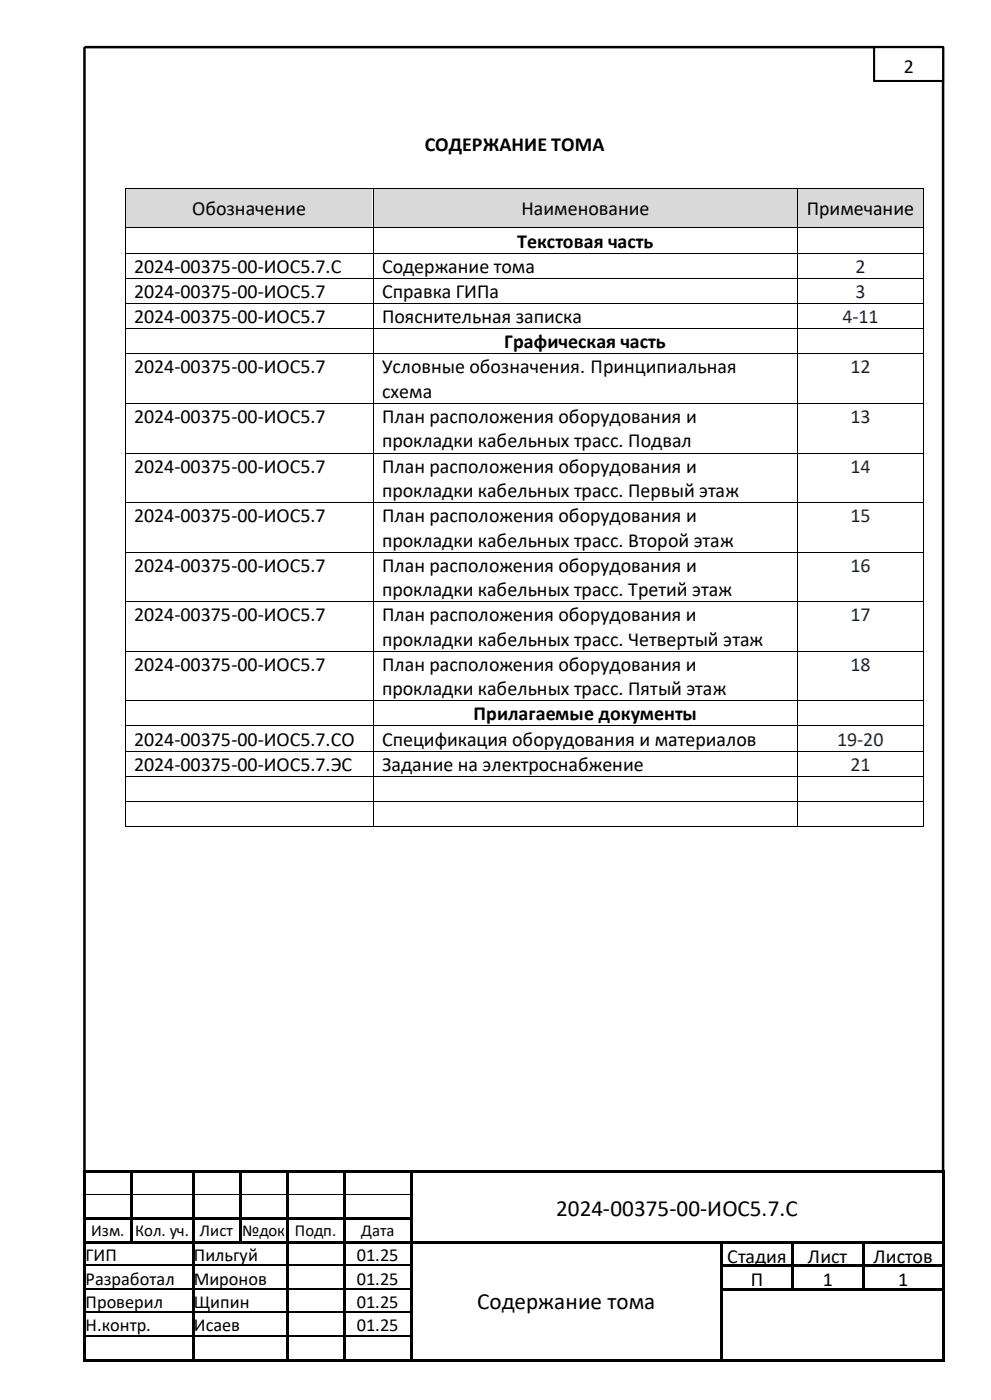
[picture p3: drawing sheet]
<svg xmlns="http://www.w3.org/2000/svg" width="210mm" height="297mm" viewBox="0 0 210 297" stroke-linecap="round" stroke-linejoin="round" font-family="sans-serif">
<defs><g id="words">
<g font-size="4.9">
<text x="117.9" y="257.9">2024-00375-00-ИОС5.7.С</text>
<text x="101.1" y="277.7">Содержание тома</text>
</g>
<g font-size="4.2">
<text x="191.6" y="15.6">2</text>
<text x="90" y="32">СОДЕРЖАНИЕ ТОМА</text>
<text x="40.7" y="45.7">Обозначение</text>
<text x="110.5" y="45.7">Наименование</text>
<text x="171" y="45.7">Примечание</text>
<text x="109.6" y="52.5">Текстовая часть</text>
<text x="28.5" y="57.8">2024-00375-00-ИОС5.7.С</text>
<text x="81" y="57.8">Содержание тома</text>
<text x="28.5" y="63.2">2024-00375-00-ИОС5.7</text>
<text x="81" y="63.2">Справка ГИПа</text>
<text x="28.5" y="68.5">2024-00375-00-ИОС5.7</text>
<text x="81" y="68.5">Пояснительная записка</text>
<text x="106.9" y="73.9">Графическая часть</text>
<text x="28.5" y="79.2">2024-00375-00-ИОС5.7</text>
<text x="81" y="79.2">Условные обозначения. Принципиальная</text>
<text x="28.5" y="89.7">2024-00375-00-ИОС5.7</text>
<text x="81" y="84.4">схема</text>
<text x="81" y="89.7">План расположения оборудования и</text>
<text x="81" y="94.9">прокладки кабельных трасс. Подвал</text>
<text x="28.5" y="100.3">2024-00375-00-ИОС5.7</text>
<text x="81" y="100.3">План расположения оборудования и</text>
<text x="81" y="105.4">прокладки кабельных трасс. Первый этаж</text>
<text x="28.5" y="110.8">2024-00375-00-ИОС5.7</text>
<text x="81" y="110.8">План расположения оборудования и</text>
<text x="81" y="115.9">прокладки кабельных трасс. Второй этаж</text>
<text x="28.5" y="121.3">2024-00375-00-ИОС5.7</text>
<text x="81" y="121.3">План расположения оборудования и</text>
<text x="28.5" y="131.8">2024-00375-00-ИОС5.7</text>
<text x="81" y="126.4">прокладки кабельных трасс. Третий этаж</text>
<text x="81" y="131.8">План расположения оборудования и</text>
<text x="81" y="136.9">прокладки кабельных трасс. Четвертый этаж</text>
<text x="28.5" y="142.3">2024-00375-00-ИОС5.7</text>
<text x="81" y="142.3">План расположения оборудования и</text>
<text x="81" y="147.4">прокладки кабельных трасс. Пятый этаж</text>
<text x="100.4" y="152.8">Прилагаемые документы</text>
<text x="28.5" y="158.2">2024-00375-00-ИОС5.7.СО</text>
<text x="81" y="158.2">Спецификация оборудования и материалов</text>
<text x="28.5" y="163.5">2024-00375-00-ИОС5.7.ЭС</text>
<text x="81" y="163.5">Задание на электроснабжение</text>
<text x="154.2" y="267.9">Стадия</text>
<text x="171.3" y="267.9">Лист</text>
<text x="185.2" y="267.9">Листов</text>
<text x="159.2" y="272.9">П</text>
<text x="174.4" y="272.9">1</text>
<text x="190.4" y="272.9">1</text>
</g>
<g font-size="4.2" fill="#002060">
<text x="181.3" y="57.8">2</text>
<text x="181.3" y="63.2">3</text>
<text x="178.6" y="68.5">4-11</text>
<text x="180.2" y="79.2">12</text>
<text x="180.2" y="89.7">13</text>
<text x="180.2" y="100.3">14</text>
<text x="180.2" y="110.8">15</text>
<text x="180.2" y="121.3">16</text>
<text x="180.2" y="131.8">17</text>
<text x="180.2" y="142.3">18</text>
<text x="177.4" y="158.2">19-20</text>
<text x="180.2" y="163.5">21</text>
</g>
<g font-size="3.9">
<text x="18.1" y="267.5">ГИП</text>
<text x="41.1" y="267.5">Пильгуй</text>
<text x="75.6" y="267.5">01.25</text>
<text x="18.1" y="272.5">Разработал</text>
<text x="41.1" y="272.5">Миронов</text>
<text x="75.6" y="272.5">01.25</text>
<text x="18.1" y="277.5">Проверил</text>
<text x="41.1" y="277.5">Щипин</text>
<text x="75.6" y="277.5">01.25</text>
<text x="18.1" y="282.3">Н.контр.</text>
<text x="41.1" y="282.3">Исаев</text>
<text x="75.6" y="282.3">01.25</text>
</g>
<g font-size="3.6">
<text x="19.3" y="262.3">Изм.</text>
<text x="28.6" y="262.3">Кол. уч.</text>
<text x="42.4" y="262.3">Лист</text>
<text x="51.3" y="262.3">№док</text>
<text x="62.5" y="262.3">Подп.</text>
<text x="76.6" y="262.3">Дата</text>
</g>
</g></defs>
<g fill="#000">
<path d="M17.6 248.2h.5v.5h-.5z" fill-rule="evenodd"/>
<path d="M17.6 248.2h.5v.5h-.5z" fill-rule="evenodd"/>
<path d="M17.6 248.7h.5v4.5h-.5z" fill-rule="evenodd"/>
<path d="M17.6 253.2h.5v.5h-.5z" fill-rule="evenodd"/>
<path d="M17.6 253.7h.5v4.6h-.5z" fill-rule="evenodd"/>
<path d="M17.6 258.3h.5v.5h-.5z" fill-rule="evenodd"/>
<path d="M18.1 248.2h9.5v.5h-9.5z" fill-rule="evenodd"/>
<path d="M18.1 258.3h9.5v.5h-9.5z" fill-rule="evenodd"/>
<path d="M27.6 248.2h.5v.5h-.5z" fill-rule="evenodd"/>
<path d="M27.6 248.7h.5v4.5h-.5z" fill-rule="evenodd"/>
<path d="M27.6 253.2h.5v.5h-.5z" fill-rule="evenodd"/>
<path d="M27.6 253.7h.5v4.6h-.5z" fill-rule="evenodd"/>
<path d="M27.6 258.3h.5v.5h-.5z" fill-rule="evenodd"/>
<path d="M28.1 248.2h12.6v.5h-12.6z" fill-rule="evenodd"/>
<path d="M28.1 258.3h12.6v.5h-12.6z" fill-rule="evenodd"/>
<path d="M40.7 248.2h.5v.5h-.5z" fill-rule="evenodd"/>
<path d="M40.7 248.7h.5v4.5h-.5z" fill-rule="evenodd"/>
<path d="M40.7 253.2h.5v.5h-.5z" fill-rule="evenodd"/>
<path d="M40.7 253.7h.5v4.6h-.5z" fill-rule="evenodd"/>
<path d="M40.7 258.3h.5v.5h-.5z" fill-rule="evenodd"/>
<path d="M41.2 248.2h9.4v.5h-9.4z" fill-rule="evenodd"/>
<path d="M41.2 258.3h9.4v.5h-9.4z" fill-rule="evenodd"/>
<path d="M50.6 248.2h.6v.5h-.6z" fill-rule="evenodd"/>
<path d="M50.6 248.7h.6v4.5h-.6z" fill-rule="evenodd"/>
<path d="M50.6 253.2h.6v.5h-.6z" fill-rule="evenodd"/>
<path d="M50.6 253.7h.6v4.6h-.6z" fill-rule="evenodd"/>
<path d="M50.6 258.3h.6v.5h-.6z" fill-rule="evenodd"/>
<path d="M51.2 248.2h9.4v.5h-9.4z" fill-rule="evenodd"/>
<path d="M51.2 258.3h9.4v.5h-9.4z" fill-rule="evenodd"/>
<path d="M60.6 248.2h.6v.5h-.6z" fill-rule="evenodd"/>
<path d="M60.6 248.7h.6v4.5h-.6z" fill-rule="evenodd"/>
<path d="M60.6 253.2h.6v.5h-.6z" fill-rule="evenodd"/>
<path d="M60.6 253.7h.6v4.6h-.6z" fill-rule="evenodd"/>
<path d="M60.6 258.3h.6v.5h-.6z" fill-rule="evenodd"/>
<path d="M61.2 248.2h11.5v.5h-11.5z" fill-rule="evenodd"/>
<path d="M61.2 258.3h11.5v.5h-11.5z" fill-rule="evenodd"/>
<path d="M72.7 248.2h.5v.5h-.5z" fill-rule="evenodd"/>
<path d="M72.7 248.7h.5v4.5h-.5z" fill-rule="evenodd"/>
<path d="M72.7 253.2h.5v.5h-.5z" fill-rule="evenodd"/>
<path d="M72.7 253.7h.5v4.6h-.5z" fill-rule="evenodd"/>
<path d="M72.7 258.3h.5v.5h-.5z" fill-rule="evenodd"/>
<path d="M73.2 248.2h13.8v.5h-13.8z" fill-rule="evenodd"/>
<path d="M73.2 258.3h13.8v.5h-13.8z" fill-rule="evenodd"/>
<path d="M87 248.2h.5v.5h-.5z" fill-rule="evenodd"/>
<path d="M87 248.7h.5v4.5h-.5z" fill-rule="evenodd"/>
<path d="M87 253.2h.5v.5h-.5z" fill-rule="evenodd"/>
<path d="M87 253.7h.5v4.6h-.5z" fill-rule="evenodd"/>
<path d="M87 258.3h.5v.5h-.5z" fill-rule="evenodd"/>
<path d="M87.5 248.2h112.3v.5h-112.3z" fill-rule="evenodd"/>
<path d="M199.8 248.2h.5v.5h-.5z" fill-rule="evenodd"/>
<path d="M199.8 248.2h.5v.5h-.5z" fill-rule="evenodd"/>
<path d="M199.8 248.7h.5v4.5h-.5z" fill-rule="evenodd"/>
<path d="M199.8 253.2h.5v.5h-.5z" fill-rule="evenodd"/>
<path d="M199.8 253.7h.5v4.6h-.5z" fill-rule="evenodd"/>
<path d="M199.8 258.3h.5v.5h-.5z" fill-rule="evenodd"/>
<path d="M17.6 258.8h.5v4.5h-.5z" fill-rule="evenodd"/>
<path d="M17.6 263.3h.5v.5h-.5z" fill-rule="evenodd"/>
<path d="M17.6 263.8h.5v4.5h-.5z" fill-rule="evenodd"/>
<path d="M17.6 268.3h.5v.5h-.5z" fill-rule="evenodd"/>
<path d="M17.6 268.8h.5v4.5h-.5z" fill-rule="evenodd"/>
<path d="M17.6 273.3h.5v.5h-.5z" fill-rule="evenodd"/>
<path d="M17.6 273.8h.5v4.5h-.5z" fill-rule="evenodd"/>
<path d="M17.6 278.3h.5v.2h-.5z" fill-rule="evenodd"/>
<path d="M18.1 263.3h9.5v.5h-9.5z" fill-rule="evenodd"/>
<path d="M27.6 258.8h.5v4.5h-.5z" fill-rule="evenodd"/>
<path d="M27.6 263.3h.5v.5h-.5z" fill-rule="evenodd"/>
<path d="M28.1 263.3h12.6v.5h-12.6z" fill-rule="evenodd"/>
<path d="M40.7 258.8h.5v4.5h-.5z" fill-rule="evenodd"/>
<path d="M40.7 263.3h.5v.5h-.5z" fill-rule="evenodd"/>
<path d="M40.7 263.8h.5v4.5h-.5z" fill-rule="evenodd"/>
<path d="M40.7 268.3h.5v.5h-.5z" fill-rule="evenodd"/>
<path d="M40.7 268.8h.5v4.5h-.5z" fill-rule="evenodd"/>
<path d="M40.7 273.3h.5v.5h-.5z" fill-rule="evenodd"/>
<path d="M40.7 273.8h.5v4.5h-.5z" fill-rule="evenodd"/>
<path d="M40.7 278.3h.5v.2h-.5z" fill-rule="evenodd"/>
<path d="M41.2 263.3h9.4v.5h-9.4z" fill-rule="evenodd"/>
<path d="M50.6 258.8h.6v4.5h-.6z" fill-rule="evenodd"/>
<path d="M50.6 263.3h.6v.5h-.6z" fill-rule="evenodd"/>
<path d="M51.2 263.3h9.4v.5h-9.4z" fill-rule="evenodd"/>
<path d="M60.6 258.8h.6v4.5h-.6z" fill-rule="evenodd"/>
<path d="M60.6 263.3h.6v.5h-.6z" fill-rule="evenodd"/>
<path d="M60.6 263.8h.6v4.5h-.6z" fill-rule="evenodd"/>
<path d="M60.6 268.3h.6v.5h-.6z" fill-rule="evenodd"/>
<path d="M60.6 268.8h.6v4.5h-.6z" fill-rule="evenodd"/>
<path d="M60.6 273.3h.6v.5h-.6z" fill-rule="evenodd"/>
<path d="M60.6 273.8h.6v4.5h-.6z" fill-rule="evenodd"/>
<path d="M60.6 278.3h.6v.2h-.6z" fill-rule="evenodd"/>
<path d="M61.2 263.3h11.5v.5h-11.5z" fill-rule="evenodd"/>
<path d="M72.7 258.8h.5v4.5h-.5z" fill-rule="evenodd"/>
<path d="M72.7 263.3h.5v.5h-.5z" fill-rule="evenodd"/>
<path d="M72.7 263.8h.5v4.5h-.5z" fill-rule="evenodd"/>
<path d="M72.7 268.3h.5v.5h-.5z" fill-rule="evenodd"/>
<path d="M72.7 268.8h.5v4.5h-.5z" fill-rule="evenodd"/>
<path d="M72.7 273.3h.5v.5h-.5z" fill-rule="evenodd"/>
<path d="M72.7 273.8h.5v4.5h-.5z" fill-rule="evenodd"/>
<path d="M72.7 278.3h.5v.2h-.5z" fill-rule="evenodd"/>
<path d="M73.2 263.3h13.8v.5h-13.8z" fill-rule="evenodd"/>
<path d="M87 258.8h.5v4.5h-.5z" fill-rule="evenodd"/>
<path d="M87 263.3h.5v.5h-.5z" fill-rule="evenodd"/>
<path d="M87 263.8h.5v4.5h-.5z" fill-rule="evenodd"/>
<path d="M87 268.3h.5v.5h-.5z" fill-rule="evenodd"/>
<path d="M87 268.8h.5v4.5h-.5z" fill-rule="evenodd"/>
<path d="M87 273.3h.5v.5h-.5z" fill-rule="evenodd"/>
<path d="M87 273.8h.5v4.5h-.5z" fill-rule="evenodd"/>
<path d="M87 278.3h.5v.2h-.5z" fill-rule="evenodd"/>
<path d="M87.5 263.3h65.2v.5h-65.2z" fill-rule="evenodd"/>
<path d="M152.7 263.3h.5v.5h-.5z" fill-rule="evenodd"/>
<path d="M152.7 263.8h.5v4.5h-.5z" fill-rule="evenodd"/>
<path d="M152.7 268.3h.5v.5h-.5z" fill-rule="evenodd"/>
<path d="M152.7 268.8h.5v4.5h-.5z" fill-rule="evenodd"/>
<path d="M152.7 273.3h.5v.5h-.5z" fill-rule="evenodd"/>
<path d="M152.7 273.8h.5v4.5h-.5z" fill-rule="evenodd"/>
<path d="M152.7 278.3h.5v.2h-.5z" fill-rule="evenodd"/>
<path d="M153.2 263.3h14.5v.5h-14.5z" fill-rule="evenodd"/>
<path d="M153.2 268.3h14.5v.5h-14.5z" fill-rule="evenodd"/>
<path d="M153.2 273.3h14.5v.5h-14.5z" fill-rule="evenodd"/>
<path d="M167.7 263.3h.5v.5h-.5z" fill-rule="evenodd"/>
<path d="M167.7 263.8h.5v4.5h-.5z" fill-rule="evenodd"/>
<path d="M167.7 268.3h.5v.5h-.5z" fill-rule="evenodd"/>
<path d="M167.7 268.8h.5v4.5h-.5z" fill-rule="evenodd"/>
<path d="M167.7 273.3h.5v.5h-.5z" fill-rule="evenodd"/>
<path d="M168.2 263.3h14.5v.5h-14.5z" fill-rule="evenodd"/>
<path d="M168.2 268.3h14.5v.5h-14.5z" fill-rule="evenodd"/>
<path d="M168.2 273.3h14.5v.5h-14.5z" fill-rule="evenodd"/>
<path d="M182.7 263.3h.5v.5h-.5z" fill-rule="evenodd"/>
<path d="M182.7 263.8h.5v4.5h-.5z" fill-rule="evenodd"/>
<path d="M182.7 268.3h.5v.5h-.5z" fill-rule="evenodd"/>
<path d="M182.7 268.8h.5v4.5h-.5z" fill-rule="evenodd"/>
<path d="M182.7 273.3h.5v.5h-.5z" fill-rule="evenodd"/>
<path d="M183.2 263.3h16.6v.5h-16.6z" fill-rule="evenodd"/>
<path d="M183.2 268.3h16.6v.5h-16.6z" fill-rule="evenodd"/>
<path d="M183.2 273.3h16.6v.5h-16.6z" fill-rule="evenodd"/>
<path d="M199.8 258.8h.5v4.5h-.5z" fill-rule="evenodd"/>
<path d="M199.8 263.3h.5v.5h-.5z" fill-rule="evenodd"/>
<path d="M199.8 263.8h.5v4.5h-.5z" fill-rule="evenodd"/>
<path d="M199.8 268.3h.5v.5h-.5z" fill-rule="evenodd"/>
<path d="M199.8 268.8h.5v4.5h-.5z" fill-rule="evenodd"/>
<path d="M199.8 273.3h.5v.5h-.5z" fill-rule="evenodd"/>
<path d="M199.8 273.8h.5v4.5h-.5z" fill-rule="evenodd"/>
<path d="M199.8 278.3h.5v.2h-.5z" fill-rule="evenodd"/>
<path d="M17.6 278.5h.5v4.8h-.5z" fill-rule="evenodd"/>
<path d="M17.6 283.3h.5v.2h-.5z" fill-rule="evenodd"/>
<path d="M17.6 283.5h.5v4.9h-.5z" fill-rule="evenodd"/>
<path d="M17.6 288.4h.5v.5h-.5z" fill-rule="evenodd"/>
<path d="M17.6 288.4h.5v.5h-.5z" fill-rule="evenodd"/>
<path d="M18.1 288.4h22.6v.5h-22.6z" fill-rule="evenodd"/>
<path d="M40.7 278.5h.5v4.8h-.5z" fill-rule="evenodd"/>
<path d="M40.7 283.3h.5v.2h-.5z" fill-rule="evenodd"/>
<path d="M40.7 283.5h.5v4.9h-.5z" fill-rule="evenodd"/>
<path d="M40.7 288.4h.5v.5h-.5z" fill-rule="evenodd"/>
<path d="M41.2 288.4h19.4v.5h-19.4z" fill-rule="evenodd"/>
<path d="M60.6 278.5h.6v4.8h-.6z" fill-rule="evenodd"/>
<path d="M60.6 283.3h.6v.2h-.6z" fill-rule="evenodd"/>
<path d="M60.6 283.5h.6v4.9h-.6z" fill-rule="evenodd"/>
<path d="M60.6 288.4h.6v.5h-.6z" fill-rule="evenodd"/>
<path d="M61.2 288.4h11.5v.5h-11.5z" fill-rule="evenodd"/>
<path d="M72.7 278.5h.5v4.8h-.5z" fill-rule="evenodd"/>
<path d="M72.7 283.3h.5v.2h-.5z" fill-rule="evenodd"/>
<path d="M72.7 283.5h.5v4.9h-.5z" fill-rule="evenodd"/>
<path d="M72.7 288.4h.5v.5h-.5z" fill-rule="evenodd"/>
<path d="M73.2 288.4h13.8v.5h-13.8z" fill-rule="evenodd"/>
<path d="M87 278.5h.5v4.8h-.5z" fill-rule="evenodd"/>
<path d="M87 283.3h.5v.2h-.5z" fill-rule="evenodd"/>
<path d="M87 283.5h.5v4.9h-.5z" fill-rule="evenodd"/>
<path d="M87 288.4h.5v.5h-.5z" fill-rule="evenodd"/>
<path d="M87.5 288.4h65.2v.5h-65.2z" fill-rule="evenodd"/>
<path d="M152.7 278.5h.5v4.8h-.5z" fill-rule="evenodd"/>
<path d="M152.7 283.3h.5v.2h-.5z" fill-rule="evenodd"/>
<path d="M152.7 283.5h.5v4.9h-.5z" fill-rule="evenodd"/>
<path d="M152.7 288.4h.5v.5h-.5z" fill-rule="evenodd"/>
<path d="M153.2 288.4h46.6v.5h-46.6z" fill-rule="evenodd"/>
<path d="M199.8 278.5h.5v4.8h-.5z" fill-rule="evenodd"/>
<path d="M199.8 283.3h.5v.2h-.5z" fill-rule="evenodd"/>
<path d="M199.8 283.5h.5v4.9h-.5z" fill-rule="evenodd"/>
<path d="M199.8 288.4h.5v.5h-.5z" fill-rule="evenodd"/>
<path d="M199.8 288.4h.5v.5h-.5z" fill-rule="evenodd"/>
</g>
<path d="M18.1 253.3h9.5M28.1 253.3h12.6M41.2 253.3h9.4M51.2 253.3h9.4M61.2 253.3h11.5M73.2 253.3h13.8" fill="none" stroke="#000" stroke-width=".21"/>
<g fill="none" stroke="#000" stroke-width=".25">
<path d="M18.1 268.4h22.6M18.1 273.4h22.6M18.1 278.4h22.6M41.2 268.4h19.4M41.2 273.4h19.4M41.2 278.4h19.4M61.2 268.4h11.5M61.2 273.4h11.5M61.2 278.4h11.5M73.2 268.4h13.8M73.2 273.4h13.8M73.2 278.4h13.8"/>
<path d="M18.1 283.4h22.6M41.2 283.4h19.4M61.2 283.4h11.5M73.2 283.4h13.8"/>
</g>
<path d="M17.9 248.4v-238.4h182v238.4" fill="none" stroke="#000" stroke-width=".53"/>
<path d="M185.3 10h14.6v7.2h-14.6z" fill-rule="evenodd" fill="#fff"/>
<path d="M185.3 10h14.6v7.2h-14.6z" fill="none" stroke="#000" stroke-width=".44"/>
<g fill="#d9d9d9">
<path d="M26.6 40.1h52.3v8.2h-52.3z" fill-rule="evenodd"/>
<path d="M28.5 41.6h48.7v5.2h-48.7z" fill-rule="evenodd"/>
<path d="M79.1 40.1h89.9v8.2h-89.9z" fill-rule="evenodd"/>
<path d="M81 41.6h86.2v5.2h-86.2z" fill-rule="evenodd"/>
<path d="M169.2 40.1h26.5v8.2h-26.5z" fill-rule="evenodd"/>
<path d="M171 41.6h22.8v5.2h-22.8z" fill-rule="evenodd"/>
</g>
<g fill="#000">
<path d="M26.5 40h.2v.1h-.2z" fill-rule="evenodd"/>
<path d="M26.5 40h.2v.1h-.2z" fill-rule="evenodd"/>
<path d="M26.5 48.3h.2v.1h-.2z" fill-rule="evenodd"/>
<path d="M26.5 53.6h.2v.2h-.2z" fill-rule="evenodd"/>
<path d="M26.5 58.9h.2v.2h-.2z" fill-rule="evenodd"/>
<path d="M79 40h.2v.1h-.2z" fill-rule="evenodd"/>
<path d="M79 48.3h.2v.1h-.2z" fill-rule="evenodd"/>
<path d="M79 53.6h.2v.2h-.2z" fill-rule="evenodd"/>
<path d="M79 58.9h.2v.2h-.2z" fill-rule="evenodd"/>
<path d="M169.1 40h.1v.1h-.1z" fill-rule="evenodd"/>
<path d="M169.1 48.3h.1v.1h-.1z" fill-rule="evenodd"/>
<path d="M169.1 53.6h.1v.2h-.1z" fill-rule="evenodd"/>
<path d="M169.1 58.9h.1v.2h-.1z" fill-rule="evenodd"/>
<path d="M195.7 40h.1v.1h-.1z" fill-rule="evenodd"/>
<path d="M195.7 40h.1v.1h-.1z" fill-rule="evenodd"/>
<path d="M195.7 48.3h.1v.1h-.1z" fill-rule="evenodd"/>
<path d="M195.7 53.6h.1v.2h-.1z" fill-rule="evenodd"/>
<path d="M195.7 58.9h.1v.2h-.1z" fill-rule="evenodd"/>
<path d="M26.5 64.3h.2v.1h-.2z" fill-rule="evenodd"/>
<path d="M26.5 69.6h.2v.2h-.2z" fill-rule="evenodd"/>
<path d="M26.5 75h.2v.1h-.2z" fill-rule="evenodd"/>
<path d="M79 64.3h.2v.1h-.2z" fill-rule="evenodd"/>
<path d="M79 69.6h.2v.2h-.2z" fill-rule="evenodd"/>
<path d="M79 75h.2v.1h-.2z" fill-rule="evenodd"/>
<path d="M169.1 64.3h.1v.1h-.1z" fill-rule="evenodd"/>
<path d="M169.1 69.6h.1v.2h-.1z" fill-rule="evenodd"/>
<path d="M169.1 75h.1v.1h-.1z" fill-rule="evenodd"/>
<path d="M195.7 64.3h.1v.1h-.1z" fill-rule="evenodd"/>
<path d="M195.7 69.6h.1v.2h-.1z" fill-rule="evenodd"/>
<path d="M195.7 75h.1v.1h-.1z" fill-rule="evenodd"/>
<path d="M26.5 85.5h.2v.1h-.2z" fill-rule="evenodd"/>
<path d="M26.5 96h.2v.2h-.2z" fill-rule="evenodd"/>
<path d="M79 85.5h.2v.1h-.2z" fill-rule="evenodd"/>
<path d="M79 96h.2v.2h-.2z" fill-rule="evenodd"/>
<path d="M169.1 85.5h.1v.1h-.1z" fill-rule="evenodd"/>
<path d="M169.1 96h.1v.2h-.1z" fill-rule="evenodd"/>
<path d="M195.7 85.5h.1v.1h-.1z" fill-rule="evenodd"/>
<path d="M195.7 96h.1v.2h-.1z" fill-rule="evenodd"/>
<path d="M26.5 106.5h.2v.2h-.2z" fill-rule="evenodd"/>
<path d="M26.5 117h.2v.2h-.2z" fill-rule="evenodd"/>
<path d="M79 106.5h.2v.2h-.2z" fill-rule="evenodd"/>
<path d="M79 117h.2v.2h-.2z" fill-rule="evenodd"/>
<path d="M169.1 106.5h.1v.2h-.1z" fill-rule="evenodd"/>
<path d="M169.1 117h.1v.2h-.1z" fill-rule="evenodd"/>
<path d="M195.7 106.5h.1v.2h-.1z" fill-rule="evenodd"/>
<path d="M195.7 117h.1v.2h-.1z" fill-rule="evenodd"/>
<path d="M26.5 127.5h.2v.2h-.2z" fill-rule="evenodd"/>
<path d="M26.5 138h.2v.2h-.2z" fill-rule="evenodd"/>
<path d="M79 127.5h.2v.2h-.2z" fill-rule="evenodd"/>
<path d="M79 138h.2v.2h-.2z" fill-rule="evenodd"/>
<path d="M169.1 127.5h.1v.2h-.1z" fill-rule="evenodd"/>
<path d="M169.1 138h.1v.2h-.1z" fill-rule="evenodd"/>
<path d="M195.7 127.5h.1v.2h-.1z" fill-rule="evenodd"/>
<path d="M195.7 138h.1v.2h-.1z" fill-rule="evenodd"/>
<path d="M26.5 148.5h.2v.2h-.2z" fill-rule="evenodd"/>
<path d="M26.5 153.9h.2v.2h-.2z" fill-rule="evenodd"/>
<path d="M26.5 159.3h.2v.2h-.2z" fill-rule="evenodd"/>
<path d="M79 148.5h.2v.2h-.2z" fill-rule="evenodd"/>
<path d="M79 153.9h.2v.2h-.2z" fill-rule="evenodd"/>
<path d="M79 159.3h.2v.2h-.2z" fill-rule="evenodd"/>
<path d="M169.1 148.5h.1v.2h-.1z" fill-rule="evenodd"/>
<path d="M169.1 153.9h.1v.2h-.1z" fill-rule="evenodd"/>
<path d="M169.1 159.3h.1v.2h-.1z" fill-rule="evenodd"/>
<path d="M195.7 148.5h.1v.2h-.1z" fill-rule="evenodd"/>
<path d="M195.7 153.9h.1v.2h-.1z" fill-rule="evenodd"/>
<path d="M195.7 159.3h.1v.2h-.1z" fill-rule="evenodd"/>
<path d="M26.5 164.6h.2v.2h-.2z" fill-rule="evenodd"/>
<path d="M26.5 170h.2v.1h-.2z" fill-rule="evenodd"/>
<path d="M26.5 175.3h.2v.2h-.2z" fill-rule="evenodd"/>
<path d="M26.5 175.3h.2v.2h-.2z" fill-rule="evenodd"/>
<path d="M79 164.6h.2v.2h-.2z" fill-rule="evenodd"/>
<path d="M79 170h.2v.1h-.2z" fill-rule="evenodd"/>
<path d="M79 175.3h.2v.2h-.2z" fill-rule="evenodd"/>
<path d="M169.1 164.6h.1v.2h-.1z" fill-rule="evenodd"/>
<path d="M169.1 170h.1v.1h-.1z" fill-rule="evenodd"/>
<path d="M169.1 175.3h.1v.2h-.1z" fill-rule="evenodd"/>
<path d="M195.7 164.6h.1v.2h-.1z" fill-rule="evenodd"/>
<path d="M195.7 170h.1v.1h-.1z" fill-rule="evenodd"/>
<path d="M195.7 175.3h.1v.2h-.1z" fill-rule="evenodd"/>
<path d="M195.7 175.3h.1v.2h-.1z" fill-rule="evenodd"/>
</g>
<g fill="none" stroke="#000" stroke-width=".21">
<path d="M26.6 40.1v8.2M26.6 48.4v5.2M26.6 53.8v5.1M26.6 59.1v5.2M26.7 40.1h52.3M26.7 48.4h52.3M26.7 53.7h52.3M26.7 59h52.3M79.1 40.1v8.2M79.1 48.4v5.2M79.1 53.8v5.1M79.1 59.1v5.2"/>
<path d="M79.2 40.1h89.9M79.2 48.4h89.9M79.2 53.7h89.9M79.2 59h89.9M169.1 40.1v8.2M169.1 48.4v5.2M169.1 53.8v5.1M169.1 59.1v5.2M169.2 40.1h26.5M169.2 48.4h26.5M169.2 53.7h26.5M169.2 59h26.5"/>
<path d="M195.7 40.1v8.2M195.7 48.4v5.2M195.7 53.8v5.1M195.7 59.1v5.2M26.6 64.4v5.2M26.6 69.8v5.2M26.6 75.1v10.4M26.7 64.4h52.3M26.7 69.7h52.3M26.7 75h52.3M79.1 64.4v5.2M79.1 69.8v5.2"/>
<path d="M79.1 75.1v10.4M79.2 64.4h89.9M79.2 69.7h89.9M79.2 75h89.9M169.1 64.4v5.2M169.1 69.8v5.2M169.1 75.1v10.4M169.2 64.4h26.5M169.2 69.7h26.5M169.2 75h26.5M195.7 64.4v5.2M195.7 69.8v5.2"/>
<path d="M195.7 75.1v10.4M26.6 85.6v10.4M26.6 96.2v10.3M26.7 85.5h52.3M26.7 96.1h52.3M79.1 85.6v10.4M79.1 96.2v10.3M79.2 85.5h89.9M79.2 96.1h89.9M169.1 85.6v10.4M169.1 96.2v10.3M169.2 85.5h26.5"/>
<path d="M169.2 96.1h26.5M195.7 85.6v10.4M195.7 96.2v10.3M26.6 106.7v10.3M26.6 117.2v10.3M26.7 106.6h52.3M26.7 117.1h52.3M79.1 106.7v10.3M79.1 117.2v10.3M79.2 106.6h89.9M79.2 117.1h89.9M169.1 106.7v10.3"/>
<path d="M169.1 117.2v10.3M169.2 106.6h26.5M169.2 117.1h26.5M195.7 106.7v10.3M195.7 117.2v10.3M26.6 127.7v10.3M26.6 138.2v10.3M26.7 127.6h52.3M26.7 138.1h52.3M79.1 127.7v10.3M79.1 138.2v10.3M79.2 127.6h89.9"/>
<path d="M79.2 138.1h89.9M169.1 127.7v10.3M169.1 138.2v10.3M169.2 127.6h26.5M169.2 138.1h26.5M195.7 127.7v10.3M195.7 138.2v10.3M26.6 148.7v5.2M26.6 154.1v5.2M26.6 159.5v5.1M26.7 148.6h52.3M26.7 154h52.3"/>
<path d="M26.7 159.4h52.3M79.1 148.7v5.2M79.1 154.1v5.2M79.1 159.5v5.1M79.2 148.6h89.9M79.2 154h89.9M79.2 159.4h89.9M169.1 148.7v5.2M169.1 154.1v5.2M169.1 159.5v5.1M169.2 148.6h26.5M169.2 154h26.5"/>
<path d="M169.2 159.4h26.5M195.7 148.7v5.2M195.7 154.1v5.2M195.7 159.5v5.1M26.6 164.8v5.2M26.6 170.1v5.2M26.7 164.7h52.3M26.7 170.1h52.3M26.7 175.4h52.3M79.1 164.8v5.2M79.1 170.1v5.2M79.2 164.7h89.9"/>
<path d="M79.2 170.1h89.9M79.2 175.4h89.9M169.1 164.8v5.2M169.1 170.1v5.2M169.2 164.7h26.5M169.2 170.1h26.5M169.2 175.4h26.5M195.7 164.8v5.2M195.7 170.1v5.2"/>
</g>
<use href="#words"/>
</svg>
